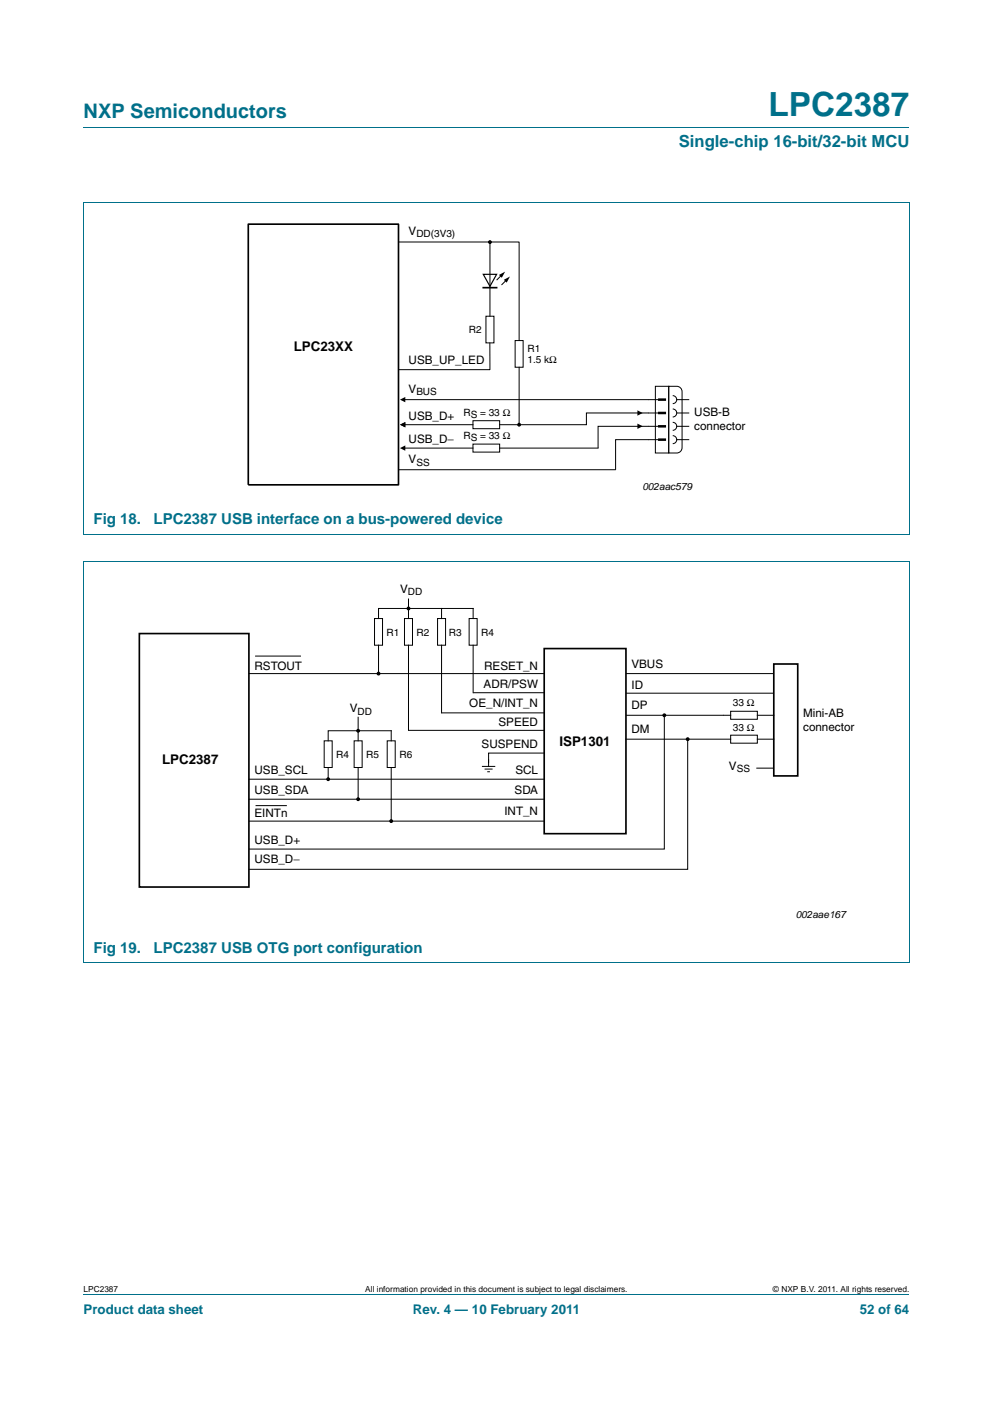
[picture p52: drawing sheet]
<svg xmlns="http://www.w3.org/2000/svg" width="210mm" height="297mm" viewBox="0 0 210 297" stroke-linecap="round" stroke-linejoin="round" font-family="sans-serif">
<defs><g id="words">
<text font-size="7" fill="#00708a" x="162.5" y="24.6">LPC2387</text>
<text font-size="4.2" fill="#00708a" x="17.7" y="24.9">NXP Semiconductors</text>
<text font-size="3.5" fill="#00708a" x="143.5" y="31.1">Single-chip 16-bit/32-bit MCU</text>
<g font-size="3.2" fill="#00708a">
<text x="19.8" y="110.9">Fig 18.</text>
<text x="32.5" y="110.9">LPC2387 USB interface on a bus-powered device</text>
<text x="19.8" y="201.6">Fig 19.</text>
<text x="32.5" y="201.6">LPC2387 USB OTG port configuration</text>
</g>
<g font-size="2.8">
<text x="62.1" y="74.4">LPC23XX</text>
<text x="34.3" y="161.5">LPC2387</text>
<text x="118.3" y="157.8">ISP1301</text>
</g>
<g font-size="2.8" fill="#00708a">
<text x="17.7" y="277.9">Product data sheet</text>
<text x="87.3" y="277.9">Rev. 4 — 10 February 2011</text>
<text x="181.8" y="277.9">52 of 64</text>
</g>
<g font-size="2.5">
<text x="86.4" y="49.6">V</text>
<text x="86.4" y="77">USB_UP_LED</text>
<text x="86.4" y="83">V</text>
<text x="86.4" y="88.8">USB_D+</text>
<text x="146.8" y="87.9">USB-B</text>
<text x="86.4" y="93.7">USB_D−</text>
<text x="146.8" y="90.9">connector</text>
<text x="86.4" y="98">V</text>
<text x="84.6" y="125.5">V</text>
<text x="53.8" y="141.7">RSTOUT</text>
<text x="102.4" y="141.7">RESET_N</text>
<text x="133.5" y="141.3">VBUS</text>
<text x="99.2" y="149.6">OE_N/INT_N</text>
<text x="102.3" y="145.5">ADR/PSW</text>
<text x="133.5" y="145.7">ID</text>
<text x="74" y="150.7">V</text>
<text x="105.4" y="153.6">SPEED</text>
<text x="133.5" y="150">DP</text>
<text x="133.5" y="155">DM</text>
<text x="169.8" y="151.7">Mini-AB</text>
<text x="169.8" y="154.7">connector</text>
<text x="101.8" y="158.2">SUSPEND</text>
<text x="53.8" y="163.8">USB_SCL</text>
<text x="108.8" y="168">SDA</text>
<text x="109" y="163.7">SCL</text>
<text x="154.2" y="162.9">V</text>
<text x="53.8" y="168">USB_SDA</text>
<text x="53.8" y="172.8">EINTn</text>
<text x="106.6" y="172.4">INT_N</text>
<text x="53.8" y="178.6">USB_D+</text>
<text x="53.8" y="182.6">USB_D−</text>
</g>
<g font-size="2.1">
<text x="88" y="50.1">DD(3V3)</text>
<text x="99.1" y="70.5">R2</text>
<text x="111.5" y="74.4">R1</text>
<text x="111.5" y="76.8">1.5 kΩ</text>
<text x="88" y="83.5">BUS</text>
<text x="98" y="88.1">RS = 33 Ω</text>
<text x="98" y="92.9">RS = 33 Ω</text>
<text x="88" y="98.5">SS</text>
<text x="135.8" y="103.6">002aac579</text>
<text x="86.3" y="125.9">DD</text>
<text x="81.8" y="134.6">R1</text>
<text x="88.1" y="134.6">R2</text>
<text x="94.9" y="134.6">R3</text>
<text x="101.8" y="134.6">R4</text>
<text x="155" y="149.4">33 Ω</text>
<text x="75.6" y="151.2">DD</text>
<text x="155" y="154.7">33 Ω</text>
<text x="71.1" y="160.4">R4</text>
<text x="77.4" y="160.4">R5</text>
<text x="84.5" y="160.4">R6</text>
<text x="155.8" y="163.4">SS</text>
<text x="168.3" y="194.2">002aae167</text>
</g>
<g font-size="1.8">
<text x="17.7" y="273.3">LPC2387</text>
<text x="77.2" y="273.3">All information provided in this document is subject to legal disclaimers.</text>
<text x="163.5" y="273.3">© NXP B.V. 2011. All rights reserved.</text>
</g>
</g></defs>
<path d="M17.7 27h174.6M17.6 42.9h174.7M17.7 42.9v70.1l174.6 .1v-70.2M17.7 273.9h174.6" fill="none" stroke="#00708a" stroke-width=".21"/>
<path d="M52.5 47.4h31.8v55.2h-31.8z" fill-rule="evenodd" fill="#fff" stroke="#000" stroke-width=".35"/>
<g fill="none" stroke="#000" stroke-width=".21">
<path d="M84.4 51.2h25.4v20.9M103.6 51.2v15.7M106.2 58.1l-1.2 1.2M107.2 59.1l-1.2 1.2M102.8 66.9h1.7v5.6h-1.7zM103.6 72.5v5.7h-19.3M108.9 72.1h1.7v5.6h-1.7zM109.8 77.7v12.2M85.3 89.9h14.7M85.3 84.6h53.9M85.3 94.8h14.7M100 89h5.7v1.7h-5.7z"/>
<path d="M100 94h5.7v1.6h-5.7zM138.6 81.7h2.8v14.1h-2.8zM139.2 87.4h-15.2v2.5h-18.3M139.2 90.2h-12.7v4.6h-20.8M139.2 93h-9v6.4h-45.8M141.4 81.7h1.7a1.13 1.13 0 0 1 1.1 1.2v11.8a1.13 1.13 0 0 1-1.1 1.1h-1.7zM142.3 86.5a.85 .85 0 0 1 .8 .9 .85 .85 0 0 1-.8 .8M142.3 89.3a.85 .85 0 0 1 .8 .9 .85 .85 0 0 1-.8 .8M142.3 83.7a.85 .85 0 0 1 .8 .9 .85 .85 0 0 1-.8 .8M142.3 92.2a.85 .85 0 0 1 .8 .8 .85 .85 0 0 1-.8 .9M143.1 84.6h2.5M143.1 87.4h2.5"/>
<path d="M143.1 90.2h2.5M143.1 93h2.5M53.9 138.8h9.7M79.2 130.9h1.7v5.6h-1.7zM80 136.5v6M85.5 130.9h1.7v5.6h-1.7zM86.4 136.5v18h28.7M86.4 128.7v2.2M92.5 130.9h1.7v5.6h-1.7zM93.4 128.7h-13.4v2.2M93.4 130.9v-2.2h6.6v2.2M93.4 136.5v14.3h21.7"/>
<path d="M99.2 130.9h1.7v5.6h-1.7zM100 136.5v10.1h15.1M52.6 142.5h62.5M68.6 156.7h1.6v5.7h-1.6zM69.4 156.7v-2.1h13.3v2.1M74.9 156.7h1.7v5.7h-1.7zM75.7 151.7v5M81.9 156.7h1.7v5.7h-1.7zM115.1 159.3h-11.8v2.1M132.4 142.5h31.2M132.4 146.7h31.2M132.4 151.3h22.1"/>
<path d="M132.4 156.4h22.1M140.5 151.3v28.3h-87.9M145.4 156.4v27.5h-92.8M154.5 155.5h5.6v1.7h-5.6zM154.5 150.5h5.6v1.7h-5.6zM160.1 151.3h3.5M160.1 156.4h3.5M52.6 169.1h62.5M52.6 164.9h62.5M52.6 173.7h62.5M69.4 162.4v2.5M75.7 162.4v6.7"/>
<path d="M82.7 162.4v11.3M101.9 162.1h2.8M102.5 162.7h1.7M103 163.3h.6M103.3 160.7v1.4M159.9 162.5h3.7"/>
</g>
<path d="M105.5 58.2l1.3-.7-.7 1.3zM106.5 59.2l1.3-.7-.7 1.3zM84.6 84.6l1.1-.6v1.1zM84.6 89.9l1.1-.6v1.1zM84.6 94.8l1.1-.6v1.2zM134.8 86.8l1.1 .6-1.1 .5zM134.8 89.6l1.1 .6-1.1 .5z" fill="#000"/>
<path d="M102.2 58h2.8l-1.4 2.6z" fill="none" stroke="#000" stroke-width=".25"/>
<path d="M102.2 60.9h2.8z" fill="#000" stroke="#000" stroke-width=".35"/>
<g fill="#000" stroke="#000" stroke-width=".25">
<circle cx="103.6" cy="51.2" r=".28"/>
<circle cx="109.8" cy="89.9" r=".28"/>
<circle cx="86.4" cy="128.7" r=".28"/>
<circle cx="75.7" cy="154.6" r=".28"/>
<circle cx="80" cy="142.5" r=".28"/>
<circle cx="140.5" cy="151.3" r=".28"/>
<circle cx="145.4" cy="156.4" r=".28"/>
<circle cx="69.4" cy="164.9" r=".28"/>
<circle cx="75.7" cy="169.1" r=".28"/>
<circle cx="82.7" cy="173.7" r=".28"/>
</g>
<path d="M139.2 87.4h1.6M139.2 90.2h1.6M139.2 84.6h1.6M139.2 93h1.6" fill="none" stroke="#000" stroke-width=".53"/>
<path d="M17.6 118.7h174.7M17.7 118.7v85M192.3 118.7v85M17.6 203.7h174.7" fill="none" stroke="#00708a" stroke-width=".21"/>
<path d="M29.5 134h23.1v53.7h-23.1zM115.1 137.2h17.3v39.2h-17.3zM163.6 140.5h5.1v23.7h-5.1z" fill="none" stroke="#000" stroke-width=".35"/>
<path d="M86.4 126.6v2.1zM54 170.4h6.7z" fill="#000" stroke="#000" stroke-width=".21"/>
<use href="#words"/>
</svg>
